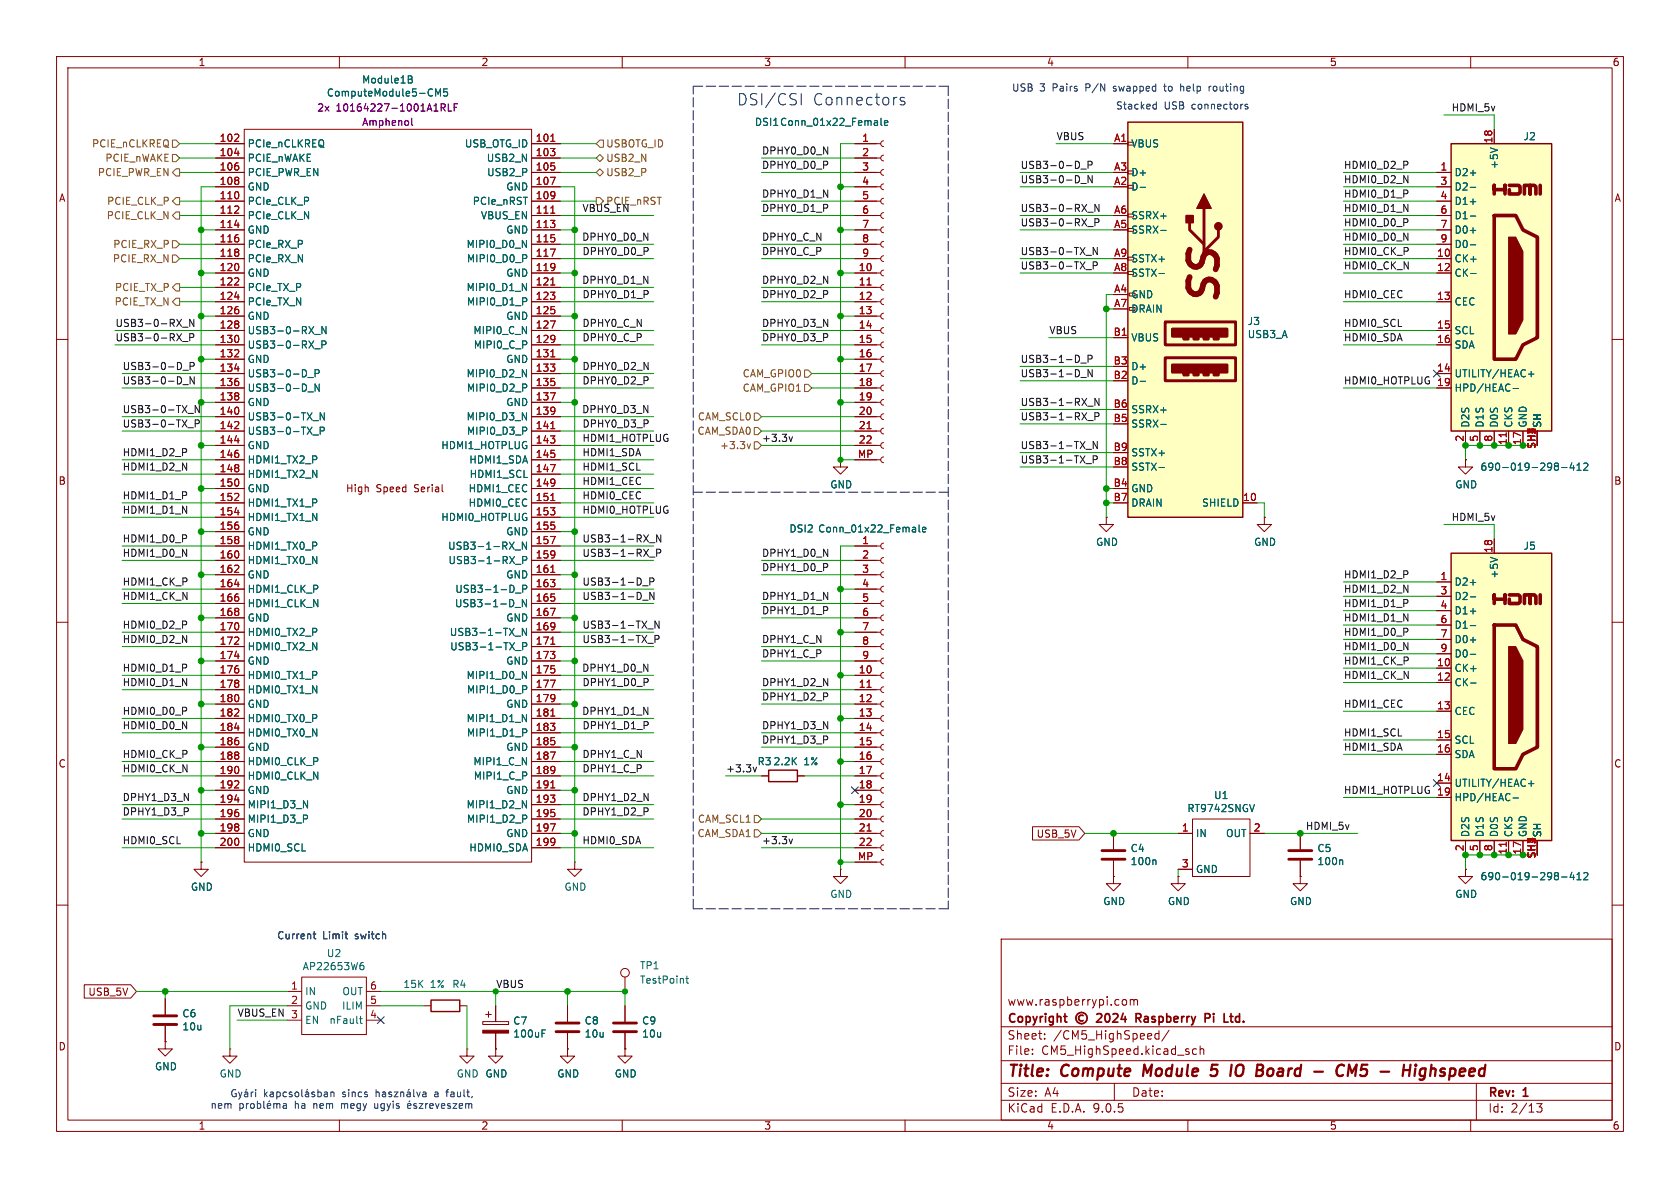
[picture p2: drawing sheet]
<svg xmlns="http://www.w3.org/2000/svg" width="297mm" height="210mm" viewBox="0 0 297 210" stroke-linecap="round" stroke-linejoin="round" font-family="sans-serif">
<defs><g id="words">
<text font-size="7.1" fill="#840000" x="216.9" y="54.4" transform="rotate(-90 216.9 54.4)">SS</text>
<g font-size="2.8" fill="#0000c2">
<text x="130.2" y="18.8">DSI/CSI</text>
<text x="143.6" y="18.8">Connectors</text>
</g>
<g font-size="2.8" fill="#840000">
<text x="178" y="190.9">Title:</text>
<text x="187.7" y="190.9">Compute</text>
<text x="202.9" y="190.9">Module</text>
<text x="215.7" y="190.9">5</text>
<text x="220" y="190.9">IO</text>
<text x="225.3" y="190.9">Board</text>
<text x="236.3" y="190.9">-</text>
<text x="241.1" y="190.9">CM5</text>
<text x="249.6" y="190.9">-</text>
<text x="254.4" y="190.9">Highspeed</text>
</g>
<g font-size="2.1" fill="#840000">
<text x="178" y="178">www.raspberrypi.com</text>
<text x="178" y="184">Sheet:</text>
<text x="178" y="181.2">Copyright</text>
<text x="186.2" y="184">/CM5_HighSpeed/</text>
<text x="202.1" y="181.2">Raspberry</text>
<text x="214.9" y="181.2">Pi</text>
<text x="218.9" y="181.2">Ltd.</text>
<text x="178" y="186.7">File:</text>
<text x="184.1" y="186.7">CM5_HighSpeed.kicad_sch</text>
<text x="178" y="196.9">KiCad</text>
<text x="178" y="194.1">Size:</text>
<text x="184.7" y="194.1">A4</text>
<text x="185.7" y="196.9">E.D.A.</text>
<text x="193.3" y="196.9">9.0.5</text>
<text x="200" y="194.1">Date:</text>
<text x="263" y="194.3">Rev:</text>
<text x="263" y="196.9">Id:</text>
<text x="267.1" y="196.9">2/13</text>
<text x="269.4" y="194.3">1</text>
</g>
<g font-size="1.8" fill="#840000">
<text x="35" y="11.9">1</text>
<text x="85" y="11.9">2</text>
<text x="135" y="11.9">3</text>
<text x="185" y="11.9">4</text>
<text x="235" y="11.9">5</text>
<text x="285" y="11.9">6</text>
<text x="10.3" y="35.9">A</text>
<text x="285.3" y="35.9">A</text>
<text x="10.3" y="85.9">B</text>
<text x="61.1" y="87.2">High</text>
<text x="66.5" y="87.2">Speed</text>
<text x="73.3" y="87.2">Serial</text>
<text x="285.3" y="85.9">B</text>
<text x="10.3" y="135.9">C</text>
<text x="285.3" y="135.9">C</text>
<text x="183.2" y="148.3">USB_5V</text>
<text x="15.5" y="176.2">USB_5V</text>
<text x="10.3" y="185.9">D</text>
<text x="285.3" y="185.9">D</text>
<text x="35" y="199.9">1</text>
<text x="85" y="199.9">2</text>
<text x="135" y="199.9">3</text>
<text x="185" y="199.9">4</text>
<text x="235" y="199.9">5</text>
<text x="285" y="199.9">6</text>
</g>
<g font-size="1.8" fill="#006464">
<text x="57.7" y="17.3">ComputeModule5-CM5</text>
<text x="63.9" y="15">Module1B</text>
<text x="133.4" y="22.5">DSI1 Conn_01x22_Female</text>
<text x="43.7" y="26.3">PCIe_nCLKREQ</text>
<text x="43.7" y="28.8">PCIE_nWAKE</text>
<text x="82.1" y="26.3">USB_OTG_ID</text>
<text x="86" y="28.8">USB2_N</text>
<text x="199.9" y="26.3">VBUS</text>
<text x="265" y="30" transform="rotate(-90 265 30)">+5V</text>
<text x="269.2" y="25">J2</text>
<text x="43.7" y="31.3">PCIE_PWR_EN</text>
<text x="43.7" y="33.9">GND</text>
<text x="86" y="31.3">USB2_P</text>
<text x="89.4" y="33.9">GND</text>
<text x="199.9" y="31.3">D+</text>
<text x="199.9" y="33.9">D-</text>
<text x="257" y="31.3">D2+</text>
<text x="257" y="33.9">D2-</text>
<text x="43.7" y="36.4">PCIe_CLK_P</text>
<text x="43.7" y="39">PCIe_CLK_N</text>
<text x="43.7" y="41.5">GND</text>
<text x="83.5" y="36.4">PCIe_nRST</text>
<text x="84.9" y="39">VBUS_EN</text>
<text x="89.4" y="41.5">GND</text>
<text x="199.9" y="39">SSRX+</text>
<text x="199.9" y="41.5">SSRX-</text>
<text x="257" y="36.4">D1+</text>
<text x="257" y="39">D1-</text>
<text x="257" y="41.5">D0+</text>
<text x="43.7" y="44">PCIe_RX_P</text>
<text x="43.7" y="46.6">PCIe_RX_N</text>
<text x="82.4" y="44">MIPI0_D0_N</text>
<text x="82.4" y="46.6">MIPI0_D0_P</text>
<text x="199.9" y="46.6">SSTX+</text>
<text x="257" y="44">D0-</text>
<text x="257" y="46.6">CK+</text>
<text x="43.7" y="49.1">GND</text>
<text x="43.7" y="51.7">PCIe_TX_P</text>
<text x="82.4" y="51.7">MIPI0_D1_N</text>
<text x="89.4" y="49.1">GND</text>
<text x="199.9" y="49.1">SSTX-</text>
<text x="199.9" y="52.9">GND</text>
<text x="257" y="49.1">CK-</text>
<text x="43.7" y="54.2">PCIe_TX_N</text>
<text x="43.7" y="56.7">GND</text>
<text x="43.7" y="59.3">USB3-0-RX_N</text>
<text x="82.4" y="54.2">MIPI0_D1_P</text>
<text x="83.6" y="59.3">MIPI0_C_N</text>
<text x="89.4" y="56.7">GND</text>
<text x="199.9" y="55.5">DRAIN</text>
<text x="220.5" y="57.7">J3</text>
<text x="220.5" y="60">USB3_A</text>
<text x="257" y="54.2">CEC</text>
<text x="257" y="59.3">SCL</text>
<text x="43.7" y="61.8">USB3-0-RX_P</text>
<text x="43.7" y="64.4">GND</text>
<text x="83.7" y="61.8">MIPI0_C_P</text>
<text x="89.4" y="64.4">GND</text>
<text x="199.9" y="60.6">VBUS</text>
<text x="199.9" y="65.6">D+</text>
<text x="257" y="61.8">SDA</text>
<text x="43.7" y="66.9">USB3-0-D_P</text>
<text x="43.7" y="69.4">USB3-0-D_N</text>
<text x="43.7" y="72">GND</text>
<text x="82.4" y="66.9">MIPI0_D2_N</text>
<text x="82.4" y="69.4">MIPI0_D2_P</text>
<text x="89.4" y="72">GND</text>
<text x="199.9" y="68.2">D-</text>
<text x="257" y="66.9">UTILITY/HEAC+</text>
<text x="257" y="69.4">HPD/HEAC-</text>
<text x="43.7" y="74.5">USB3-0-TX_N</text>
<text x="43.7" y="77.1">USB3-0-TX_P</text>
<text x="82.4" y="74.5">MIPI0_D3_N</text>
<text x="82.4" y="77.1">MIPI0_D3_P</text>
<text x="199.9" y="73.3">SSRX+</text>
<text x="199.9" y="75.8">SSRX-</text>
<text x="259.9" y="75.7" transform="rotate(-90 259.9 75.7)">D2S</text>
<text x="262.5" y="75.7" transform="rotate(-90 262.5 75.7)">D1S</text>
<text x="265" y="75.7" transform="rotate(-90 265 75.7)">D0S</text>
<text x="267.6" y="75.7" transform="rotate(-90 267.6 75.7)">CKS</text>
<text x="270.1" y="75.7" transform="rotate(-90 270.1 75.7)">GND</text>
<text x="272.6" y="75.7" transform="rotate(-90 272.6 75.7)">SH</text>
<text x="43.7" y="79.6">GND</text>
<text x="43.7" y="82.1">HDMI1_TX2_P</text>
<text x="77.9" y="79.6">HDMI1_HOTPLUG</text>
<text x="82.9" y="82.1">HDMI1_SDA</text>
<text x="199.9" y="80.9">SSTX+</text>
<text x="199.9" y="83.4">SSTX-</text>
<text x="261.6" y="83.4">690-019-298-412</text>
<text x="43.7" y="84.7">HDMI1_TX2_N</text>
<text x="43.7" y="87.2">GND</text>
<text x="43.7" y="89.8">HDMI1_TX1_P</text>
<text x="82.7" y="87.2">HDMI1_CEC</text>
<text x="82.7" y="89.8">HDMI0_CEC</text>
<text x="82.9" y="84.7">HDMI1_SCL</text>
<text x="146.7" y="86.5">GND</text>
<text x="199.9" y="87.2">GND</text>
<text x="199.9" y="89.8">DRAIN</text>
<text x="212.4" y="89.8">SHIELD</text>
<text x="257.2" y="86.5">GND</text>
<text x="43.7" y="92.3">HDMI1_TX1_N</text>
<text x="43.7" y="94.8">GND</text>
<text x="77.9" y="92.3">HDMI0_HOTPLUG</text>
<text x="89.4" y="94.8">GND</text>
<text x="139.5" y="94.3">DSI2 Conn_01x22_Female</text>
<text x="43.7" y="97.4">HDMI1_TX0_P</text>
<text x="43.7" y="99.9">HDMI1_TX0_N</text>
<text x="79.1" y="97.4">USB3-1-RX_N</text>
<text x="79.2" y="99.9">USB3-1-RX_P</text>
<text x="193.7" y="96.7">GND</text>
<text x="221.6" y="96.7">GND</text>
<text x="269.2" y="97.4">J5</text>
<text x="43.7" y="102.5">GND</text>
<text x="43.7" y="105">HDMI1_CLK_P</text>
<text x="43.7" y="107.5">HDMI1_CLK_N</text>
<text x="80.3" y="107.5">USB3-1-D_N</text>
<text x="80.4" y="105">USB3-1-D_P</text>
<text x="89.4" y="102.5">GND</text>
<text x="257" y="103.7">D2+</text>
<text x="257" y="106.3">D2-</text>
<text x="265" y="102.4" transform="rotate(-90 265 102.4)">+5V</text>
<text x="43.7" y="110.1">GND</text>
<text x="43.7" y="112.6">HDMI0_TX2_P</text>
<text x="79.4" y="112.6">USB3-1-TX_N</text>
<text x="89.4" y="110.1">GND</text>
<text x="257" y="108.8">D1+</text>
<text x="257" y="111.4">D1-</text>
<text x="257" y="113.9">D0+</text>
<text x="43.7" y="115.2">HDMI0_TX2_N</text>
<text x="43.7" y="117.7">GND</text>
<text x="79.5" y="115.2">USB3-1-TX_P</text>
<text x="89.4" y="117.7">GND</text>
<text x="257" y="116.4">D0-</text>
<text x="257" y="119">CK+</text>
<text x="43.7" y="120.2">HDMI0_TX1_P</text>
<text x="43.7" y="122.8">HDMI0_TX1_N</text>
<text x="43.7" y="125.3">GND</text>
<text x="82.4" y="120.2">MIPI1_D0_N</text>
<text x="82.4" y="122.8">MIPI1_D0_P</text>
<text x="89.4" y="125.3">GND</text>
<text x="257" y="121.5">CK-</text>
<text x="43.7" y="127.9">HDMI0_TX0_P</text>
<text x="43.7" y="130.4">HDMI0_TX0_N</text>
<text x="82.4" y="127.9">MIPI1_D1_N</text>
<text x="82.4" y="130.4">MIPI1_D1_P</text>
<text x="257" y="126.6">CEC</text>
<text x="257" y="131.7">SCL</text>
<text x="43.7" y="132.9">GND</text>
<text x="43.7" y="135.5">HDMI0_CLK_P</text>
<text x="83.6" y="135.5">MIPI1_C_N</text>
<text x="89.4" y="132.9">GND</text>
<text x="133.8" y="135.5">R3</text>
<text x="136.6" y="135.5">2.2K</text>
<text x="142.1" y="135.5">1%</text>
<text x="257" y="134.2">SDA</text>
<text x="43.7" y="138">HDMI0_CLK_N</text>
<text x="43.7" y="140.6">GND</text>
<text x="43.7" y="143.1">MIPI1_D3_N</text>
<text x="82.4" y="143.1">MIPI1_D2_N</text>
<text x="83.7" y="138">MIPI1_C_P</text>
<text x="89.4" y="140.6">GND</text>
<text x="209.8" y="143.8">RT9742SNGV</text>
<text x="214.5" y="141.5">U1</text>
<text x="257" y="139.3">UTILITY/HEAC+</text>
<text x="257" y="141.8">HPD/HEAC-</text>
<text x="43.7" y="145.6">MIPI1_D3_P</text>
<text x="43.7" y="148.2">GND</text>
<text x="82.4" y="145.6">MIPI1_D2_P</text>
<text x="89.4" y="148.2">GND</text>
<text x="211.3" y="148.2">IN</text>
<text x="216.6" y="148.2">OUT</text>
<text x="259.9" y="148.1" transform="rotate(-90 259.9 148.1)">D2S</text>
<text x="262.5" y="148.1" transform="rotate(-90 262.5 148.1)">D1S</text>
<text x="265" y="148.1" transform="rotate(-90 265 148.1)">D0S</text>
<text x="267.6" y="148.1" transform="rotate(-90 267.6 148.1)">CKS</text>
<text x="270.1" y="148.1" transform="rotate(-90 270.1 148.1)">GND</text>
<text x="272.6" y="148.1" transform="rotate(-90 272.6 148.1)">SH</text>
<text x="43.7" y="150.7">HDMI0_SCL</text>
<text x="82.9" y="150.7">HDMI0_SDA</text>
<text x="199.8" y="150.8">C4</text>
<text x="199.8" y="153.1">100n</text>
<text x="211.3" y="154.5">GND</text>
<text x="232.8" y="150.8">C5</text>
<text x="232.8" y="153.1">100n</text>
<text x="261.6" y="155.8">690-019-298-412</text>
<text x="33.7" y="157.7">GND</text>
<text x="99.7" y="157.7">GND</text>
<text x="146.7" y="158.9">GND</text>
<text x="194.9" y="160.2">GND</text>
<text x="206.4" y="160.2">GND</text>
<text x="228" y="160.2">GND</text>
<text x="257.2" y="158.9">GND</text>
<text x="53.4" y="171.7">AP22653W6</text>
<text x="57.7" y="169.4">U2</text>
<text x="113" y="171.6">TP1</text>
<text x="53.8" y="176.1">IN</text>
<text x="53.8" y="178.7">GND</text>
<text x="60.4" y="178.7">ILIM</text>
<text x="60.4" y="176.1">OUT</text>
<text x="71.2" y="174.9">15K</text>
<text x="76.1" y="174.9">1% R4</text>
<text x="113" y="174.1">TestPoint</text>
<text x="32.1" y="180">C6</text>
<text x="32.1" y="182.3">10u</text>
<text x="53.8" y="181.2">EN</text>
<text x="58.1" y="181.2">nFault</text>
<text x="90.6" y="181.3">C7</text>
<text x="90.6" y="183.6">100uF</text>
<text x="103.3" y="181.3">C8</text>
<text x="103.3" y="183.6">10u</text>
<text x="113.4" y="181.3">C9</text>
<text x="113.4" y="183.6">10u</text>
<text x="27.3" y="189.4">GND</text>
<text x="38.7" y="190.7">GND</text>
<text x="80.6" y="190.7">GND GND</text>
<text x="85.7" y="190.7">GND</text>
<text x="98.4" y="190.7">GND</text>
<text x="108.6" y="190.7">GND</text>
</g>
<g font-size="1.8" fill="#0000c2">
<text x="178.8" y="16.3">USB</text>
<text x="183.8" y="16.3">3</text>
<text x="186.2" y="16.3">Pairs</text>
<text x="192.2" y="16.3">P/N</text>
<text x="197.3" y="16.3">swapped</text>
<text x="206.5" y="16.3">to</text>
<text x="209.5" y="16.3">help</text>
<text x="214.8" y="16.3">routing</text>
<text x="197.2" y="19.4">Stacked</text>
<text x="205.8" y="19.4">USB</text>
<text x="210.8" y="19.4">connectors</text>
<text x="48.9" y="166.1">Current</text>
<text x="57" y="166.1">Limit</text>
<text x="62.9" y="166.1">switch</text>
<text x="37.1" y="196.1">nem</text>
<text x="52.2" y="196.1">ha</text>
<text x="60.6" y="194">sincs</text>
<text x="60.8" y="196.1">megy</text>
<text x="66.9" y="196.1">ugyis</text>
<text x="77.3" y="194">a</text>
<text x="79.6" y="194">fault,</text>
</g>
<g font-size="1.8" fill="#840084">
<text x="56" y="19.9">2x</text>
<text x="59.4" y="19.9">10164227-1001A1RLF</text>
<text x="63.9" y="22.5">Amphenol</text>
</g>
<g font-size="1.8" fill="#0f0f0f">
<text x="256.5" y="19.8">HDMI_5v</text>
<text x="134.6" y="27.4">DPHY0_D0_N</text>
<text x="134.6" y="29.9">DPHY0_D0_P</text>
<text x="180.3" y="29.9">USB3-0-D_P</text>
<text x="186.7" y="24.9">VBUS</text>
<text x="237.5" y="29.9">HDMI0_D2_P</text>
<text x="134.6" y="35">DPHY0_D1_N</text>
<text x="180.3" y="32.5">USB3-0-D_N</text>
<text x="237.5" y="35">HDMI0_D1_P</text>
<text x="237.5" y="32.5">HDMI0_D2_N</text>
<text x="102.9" y="37.6">VBUS_EN</text>
<text x="134.6" y="37.6">DPHY0_D1_P</text>
<text x="180.3" y="40.1">USB3-0-RX_P</text>
<text x="180.3" y="37.6">USB3-0-RX_N</text>
<text x="237.5" y="37.6">HDMI0_D1_N</text>
<text x="237.5" y="40.1">HDMI0_D0_P</text>
<text x="102.8" y="42.6">DPHY0_D0_N</text>
<text x="102.9" y="45.2">DPHY0_D0_P</text>
<text x="134.6" y="42.6">DPHY0_C_N</text>
<text x="134.6" y="45.2">DPHY0_C_P</text>
<text x="180.3" y="45.2">USB3-0-TX_N</text>
<text x="180.3" y="47.7">USB3-0-TX_P</text>
<text x="237.5" y="42.6">HDMI0_D0_N</text>
<text x="237.5" y="47.7">HDMI0_CK_N</text>
<text x="237.5" y="45.2">HDMI0_CK_P</text>
<text x="102.8" y="50.3">DPHY0_D1_N</text>
<text x="102.9" y="52.8">DPHY0_D1_P</text>
<text x="134.6" y="50.3">DPHY0_D2_N</text>
<text x="134.6" y="52.8">DPHY0_D2_P</text>
<text x="237.5" y="52.8">HDMI0_CEC</text>
<text x="20.3" y="57.9">USB3-0-RX_N</text>
<text x="102.9" y="57.9">DPHY0_C_N</text>
<text x="134.6" y="57.9">DPHY0_D3_N</text>
<text x="185.4" y="59.2">VBUS</text>
<text x="237.5" y="57.9">HDMI0_SCL</text>
<text x="20.3" y="60.4">USB3-0-RX_P</text>
<text x="21.6" y="65.5">USB3-0-D_P</text>
<text x="102.9" y="65.5">DPHY0_D2_N</text>
<text x="102.9" y="60.4">DPHY0_C_P</text>
<text x="134.6" y="60.4">DPHY0_D3_P</text>
<text x="180.3" y="64.2">USB3-1-D_P</text>
<text x="237.5" y="60.4">HDMI0_SDA</text>
<text x="21.6" y="68">USB3-0-D_N</text>
<text x="102.9" y="68">DPHY0_D2_P</text>
<text x="180.3" y="66.8">USB3-1-D_N</text>
<text x="180.3" y="71.9">USB3-1-RX_N</text>
<text x="237.5" y="68">HDMI0_HOTPLUG</text>
<text x="21.6" y="73.1">USB3-0-TX_N</text>
<text x="21.6" y="75.7">USB3-0-TX_P</text>
<text x="102.8" y="73.1">DPHY0_D3_N</text>
<text x="102.9" y="75.7">DPHY0_D3_P</text>
<text x="180.3" y="74.4">USB3-1-RX_P</text>
<text x="21.6" y="80.7">HDMI1_D2_P</text>
<text x="21.6" y="83.3">HDMI1_D2_N</text>
<text x="102.9" y="78.2">HDMI1_HOTPLUG</text>
<text x="102.9" y="83.3">HDMI1_SCL</text>
<text x="102.9" y="80.7">HDMI1_SDA</text>
<text x="134.6" y="78.2">+3.3v</text>
<text x="180.3" y="79.5">USB3-1-TX_N</text>
<text x="180.3" y="82">USB3-1-TX_P</text>
<text x="21.6" y="88.4">HDMI1_D1_P</text>
<text x="102.9" y="85.8">HDMI1_CEC</text>
<text x="102.9" y="88.4">HDMI0_CEC</text>
<text x="21.6" y="90.9">HDMI1_D1_N</text>
<text x="21.6" y="96">HDMI1_D0_P</text>
<text x="102.9" y="96">USB3-1-RX_N</text>
<text x="102.9" y="90.9">HDMI0_HOTPLUG</text>
<text x="256.5" y="92.2">HDMI_5v</text>
<text x="21.6" y="98.5">HDMI1_D0_N</text>
<text x="102.9" y="98.5">USB3-1-RX_P</text>
<text x="134.6" y="101.1">DPHY1_D0_P</text>
<text x="134.6" y="98.5">DPHY1_D0_N</text>
<text x="21.6" y="103.6">HDMI1_CK_P</text>
<text x="21.6" y="106.1">HDMI1_CK_N</text>
<text x="102.9" y="103.6">USB3-1-D_P</text>
<text x="102.9" y="106.1">USB3-1-D_N</text>
<text x="134.6" y="106.1">DPHY1_D1_N</text>
<text x="237.5" y="107.4">HDMI1_D1_P</text>
<text x="237.5" y="104.9">HDMI1_D2_N</text>
<text x="237.5" y="102.3">HDMI1_D2_P</text>
<text x="21.6" y="111.2">HDMI0_D2_P</text>
<text x="21.6" y="113.8">HDMI0_D2_N</text>
<text x="102.9" y="113.8">USB3-1-TX_P</text>
<text x="102.9" y="111.2">USB3-1-TX_N</text>
<text x="134.6" y="108.7">DPHY1_D1_P</text>
<text x="134.6" y="113.8">DPHY1_C_N</text>
<text x="237.5" y="110">HDMI1_D1_N</text>
<text x="237.5" y="112.5">HDMI1_D0_P</text>
<text x="21.6" y="118.8">HDMI0_D1_P</text>
<text x="102.8" y="118.8">DPHY1_D0_N</text>
<text x="134.6" y="116.3">DPHY1_C_P</text>
<text x="237.5" y="117.6">HDMI1_CK_P</text>
<text x="237.5" y="115">HDMI1_D0_N</text>
<text x="21.6" y="121.4">HDMI0_D1_N</text>
<text x="102.9" y="121.4">DPHY1_D0_P</text>
<text x="134.6" y="123.9">DPHY1_D2_P</text>
<text x="134.6" y="121.4">DPHY1_D2_N</text>
<text x="237.5" y="125.2">HDMI1_CEC</text>
<text x="237.5" y="120.1">HDMI1_CK_N</text>
<text x="21.6" y="129">HDMI0_D0_N</text>
<text x="21.6" y="126.5">HDMI0_D0_P</text>
<text x="102.8" y="126.5">DPHY1_D1_N</text>
<text x="102.9" y="129">DPHY1_D1_P</text>
<text x="134.6" y="129">DPHY1_D3_N</text>
<text x="134.6" y="131.5">DPHY1_D3_P</text>
<text x="237.5" y="130.3">HDMI1_SCL</text>
<text x="21.6" y="136.6">HDMI0_CK_N</text>
<text x="21.6" y="134.1">HDMI0_CK_P</text>
<text x="102.9" y="134.1">DPHY1_C_N</text>
<text x="102.9" y="136.6">DPHY1_C_P</text>
<text x="128.3" y="136.6">+3.3v</text>
<text x="237.5" y="132.8">HDMI1_SDA</text>
<text x="21.6" y="141.7">DPHY1_D3_N</text>
<text x="102.9" y="141.7">DPHY1_D2_N</text>
<text x="237.5" y="140.4">HDMI1_HOTPLUG</text>
<text x="21.6" y="149.3">HDMI0_SCL</text>
<text x="21.6" y="144.2">DPHY1_D3_P</text>
<text x="102.9" y="144.2">DPHY1_D2_P</text>
<text x="102.9" y="149.3">HDMI0_SDA</text>
<text x="134.6" y="149.3">+3.3v</text>
<text x="230.8" y="146.8">HDMI_5v</text>
<text x="41.9" y="179.8">VBUS_EN 3</text>
<text x="87.6" y="174.7">VBUS</text>
</g>
<g font-size="1.8" fill="#725600">
<text x="16.2" y="26.3">PCIE_nCLKREQ</text>
<text x="18.5" y="28.8">PCIE_nWAKE</text>
<text x="107.1" y="26.3">USBOTG_ID</text>
<text x="107.1" y="28.8">USB2_N</text>
<text x="17.2" y="31.3">PCIE_PWR_EN</text>
<text x="107.1" y="31.3">USB2_P</text>
<text x="18.8" y="39">PCIE_CLK_N</text>
<text x="18.8" y="36.4">PCIE_CLK_P</text>
<text x="107.1" y="36.4">PCIE_nRST</text>
<text x="19.9" y="46.6">PCIE_RX_N</text>
<text x="19.9" y="44">PCIE_RX_P</text>
<text x="20.2" y="51.7">PCIE_TX_P</text>
<text x="20.2" y="54.2">PCIE_TX_N</text>
<text x="131.2" y="66.9">CAM_GPIO0</text>
<text x="131.2" y="69.4">CAM_GPIO1</text>
<text x="123.2" y="77.1">CAM_SDA0</text>
<text x="123.3" y="74.5">CAM_SCL0</text>
<text x="127.2" y="79.6">+3.3v</text>
<text x="123.2" y="148.2">CAM_SDA1</text>
<text x="123.3" y="145.6">CAM_SCL1</text>
</g>
<g font-size="1.8" fill="#a90000">
<text x="38.7" y="25.1">102</text>
<text x="38.7" y="27.7">104</text>
<text x="94.6" y="25.1">101</text>
<text x="94.6" y="27.7">103</text>
<text x="152.3" y="25.1">1</text>
<text x="152.3" y="27.7">2</text>
<text x="196.9" y="25.1">A1</text>
<text x="263.9" y="25.4" transform="rotate(-90 263.9 25.4)">18</text>
<text x="38.7" y="30.2">106</text>
<text x="38.7" y="32.8">108</text>
<text x="38.7" y="35.3">110</text>
<text x="94.6" y="30.2">105</text>
<text x="94.6" y="32.8">107</text>
<text x="94.6" y="35.3">109</text>
<text x="152.3" y="30.2">3</text>
<text x="152.3" y="32.8">4</text>
<text x="152.3" y="35.3">5</text>
<text x="196.9" y="30.2">A3</text>
<text x="196.9" y="32.8">A2</text>
<text x="254.6" y="30.2">1</text>
<text x="254.6" y="32.8">3</text>
<text x="254.6" y="35.3">4</text>
<text x="38.7" y="37.8">112</text>
<text x="38.7" y="40.4">114</text>
<text x="94.6" y="37.8">111</text>
<text x="94.6" y="40.4">113</text>
<text x="152.3" y="37.8">6</text>
<text x="152.3" y="40.4">7</text>
<text x="196.9" y="37.8">A6</text>
<text x="196.9" y="40.4">A5</text>
<text x="254.6" y="37.8">6</text>
<text x="254.6" y="40.4">7</text>
<text x="38.7" y="42.9">116</text>
<text x="38.7" y="45.5">118</text>
<text x="94.6" y="42.9">115</text>
<text x="94.6" y="45.5">117</text>
<text x="152.3" y="42.9">8</text>
<text x="152.3" y="45.5">9</text>
<text x="196.9" y="45.5">A9</text>
<text x="254" y="45.5">10</text>
<text x="254.6" y="42.9">9</text>
<text x="38.7" y="48">120</text>
<text x="38.7" y="50.5">122</text>
<text x="38.7" y="53.1">124</text>
<text x="94.6" y="48">119</text>
<text x="94.6" y="50.5">121</text>
<text x="94.6" y="53.1">123</text>
<text x="151.7" y="48">10</text>
<text x="151.7" y="50.5">11</text>
<text x="151.7" y="53.1">12</text>
<text x="196.9" y="48">A8</text>
<text x="196.9" y="51.8">A4</text>
<text x="254" y="48">12</text>
<text x="254" y="53.1">13</text>
<text x="38.7" y="55.6">126</text>
<text x="38.7" y="58.2">128</text>
<text x="94.6" y="55.6">125</text>
<text x="94.6" y="58.2">127</text>
<text x="151.7" y="55.6">13</text>
<text x="151.7" y="58.2">14</text>
<text x="196.8" y="59.4">B1</text>
<text x="196.9" y="54.4">A7</text>
<text x="254" y="58.2">15</text>
<text x="38.7" y="60.7">130</text>
<text x="38.7" y="63.2">132</text>
<text x="38.7" y="65.8">134</text>
<text x="94.6" y="60.7">129</text>
<text x="94.6" y="63.2">131</text>
<text x="94.6" y="65.8">133</text>
<text x="151.7" y="60.7">15</text>
<text x="151.7" y="63.2">16</text>
<text x="151.7" y="65.8">17</text>
<text x="196.8" y="64.5">B3</text>
<text x="254" y="60.7">16</text>
<text x="254" y="65.8">14</text>
<text x="38.7" y="68.3">136</text>
<text x="38.7" y="70.9">138</text>
<text x="94.6" y="68.3">135</text>
<text x="94.6" y="70.9">137</text>
<text x="151.7" y="68.3">18</text>
<text x="151.7" y="70.9">19</text>
<text x="196.8" y="67.1">B2</text>
<text x="254" y="68.3">19</text>
<text x="38.7" y="73.4">140</text>
<text x="38.7" y="75.9">142</text>
<text x="94.6" y="73.4">139</text>
<text x="94.6" y="75.9">141</text>
<text x="151.7" y="73.4">20</text>
<text x="151.7" y="75.9">21</text>
<text x="196.8" y="72.1">B6</text>
<text x="196.8" y="74.7">B5</text>
<text x="271.5" y="77" transform="rotate(-90 271.5 77)">4</text>
<text x="38.7" y="78.5">144</text>
<text x="38.7" y="81">146</text>
<text x="38.7" y="83.6">148</text>
<text x="94.6" y="78.5">143</text>
<text x="94.6" y="81">145</text>
<text x="94.6" y="83.6">147</text>
<text x="151.6" y="81">MP</text>
<text x="151.7" y="78.5">22</text>
<text x="196.8" y="79.8">B9</text>
<text x="196.8" y="82.3">B8</text>
<text x="258.8" y="78.2" transform="rotate(-90 258.8 78.2)">2</text>
<text x="261.4" y="78.2" transform="rotate(-90 261.4 78.2)">5</text>
<text x="263.9" y="78.2" transform="rotate(-90 263.9 78.2)">8</text>
<text x="266.4" y="78.8" transform="rotate(-90 266.4 78.8)">11</text>
<text x="269" y="78.8" transform="rotate(-90 269 78.8)">17</text>
<text x="271.5" y="79.4" transform="rotate(-90 271.5 79.4)">SH1</text>
<text x="38.7" y="86.1">150</text>
<text x="38.7" y="88.6">152</text>
<text x="94.6" y="86.1">149</text>
<text x="94.6" y="88.6">151</text>
<text x="196.8" y="86.1">B4</text>
<text x="196.8" y="88.6">B7</text>
<text x="219.7" y="88.6">10</text>
<text x="38.7" y="91.2">154</text>
<text x="38.7" y="93.7">156</text>
<text x="94.6" y="91.2">153</text>
<text x="94.6" y="93.7">155</text>
<text x="38.7" y="96.3">158</text>
<text x="38.7" y="98.8">160</text>
<text x="38.7" y="101.3">162</text>
<text x="94.6" y="96.3">157</text>
<text x="94.6" y="98.8">159</text>
<text x="94.6" y="101.3">161</text>
<text x="152.3" y="96.3">1</text>
<text x="152.3" y="98.8">2</text>
<text x="152.3" y="101.3">3</text>
<text x="263.9" y="97.8" transform="rotate(-90 263.9 97.8)">18</text>
<text x="38.7" y="103.9">164</text>
<text x="38.7" y="106.4">166</text>
<text x="94.6" y="103.9">163</text>
<text x="94.6" y="106.4">165</text>
<text x="152.3" y="103.9">4</text>
<text x="152.3" y="106.4">5</text>
<text x="254.6" y="102.6">1</text>
<text x="254.6" y="105.2">3</text>
<text x="254.6" y="107.7">4</text>
<text x="38.7" y="109">168</text>
<text x="38.7" y="111.5">170</text>
<text x="94.6" y="109">167</text>
<text x="94.6" y="111.5">169</text>
<text x="152.3" y="109">6</text>
<text x="152.3" y="111.5">7</text>
<text x="254.6" y="110.2">6</text>
<text x="254.6" y="112.8">7</text>
<text x="38.7" y="114">172</text>
<text x="38.7" y="116.6">174</text>
<text x="38.7" y="119.1">176</text>
<text x="94.6" y="114">171</text>
<text x="94.6" y="116.6">173</text>
<text x="94.6" y="119.1">175</text>
<text x="151.7" y="119.1">10</text>
<text x="152.3" y="114">8</text>
<text x="152.3" y="116.6">9</text>
<text x="254" y="117.9">10</text>
<text x="254.6" y="115.3">9</text>
<text x="38.7" y="121.7">178</text>
<text x="38.7" y="124.2">180</text>
<text x="94.6" y="121.7">177</text>
<text x="94.6" y="124.2">179</text>
<text x="151.7" y="121.7">11</text>
<text x="151.7" y="124.2">12</text>
<text x="254" y="120.4">12</text>
<text x="254" y="125.5">13</text>
<text x="38.7" y="126.7">182</text>
<text x="38.7" y="129.3">184</text>
<text x="38.7" y="131.8">186</text>
<text x="94.6" y="126.7">181</text>
<text x="94.6" y="129.3">183</text>
<text x="94.6" y="131.8">185</text>
<text x="151.7" y="126.7">13</text>
<text x="151.7" y="129.3">14</text>
<text x="151.7" y="131.8">15</text>
<text x="254" y="130.6">15</text>
<text x="38.7" y="134.4">188</text>
<text x="38.7" y="136.9">190</text>
<text x="94.6" y="134.4">187</text>
<text x="94.6" y="136.9">189</text>
<text x="151.7" y="134.4">16</text>
<text x="151.7" y="136.9">17</text>
<text x="254" y="133.1">16</text>
<text x="38.7" y="139.4">192</text>
<text x="38.7" y="142">194</text>
<text x="94.6" y="139.4">191</text>
<text x="94.6" y="142">193</text>
<text x="151.7" y="139.4">18</text>
<text x="151.7" y="142">19</text>
<text x="254" y="138.2">14</text>
<text x="254" y="140.7">19</text>
<text x="38.7" y="144.5">196</text>
<text x="38.7" y="147.1">198</text>
<text x="38.7" y="149.6">200</text>
<text x="94.6" y="144.5">195</text>
<text x="94.6" y="147.1">197</text>
<text x="94.6" y="149.6">199</text>
<text x="151.7" y="144.5">20</text>
<text x="151.7" y="147.1">21</text>
<text x="151.7" y="149.6">22</text>
<text x="208.8" y="147.1">1</text>
<text x="221.5" y="147.1">2</text>
<text x="271.5" y="149.4" transform="rotate(-90 271.5 149.4)">4</text>
<text x="151.6" y="152.1">MP</text>
<text x="208.8" y="153.4">3</text>
<text x="258.8" y="150.6" transform="rotate(-90 258.8 150.6)">2</text>
<text x="261.4" y="150.6" transform="rotate(-90 261.4 150.6)">5</text>
<text x="263.9" y="150.6" transform="rotate(-90 263.9 150.6)">8</text>
<text x="266.4" y="151.2" transform="rotate(-90 266.4 151.2)">11</text>
<text x="269" y="151.2" transform="rotate(-90 269 151.2)">17</text>
<text x="271.5" y="151.8" transform="rotate(-90 271.5 151.8)">SH1</text>
<text x="51.4" y="175">1</text>
<text x="51.4" y="177.5">2</text>
<text x="65.3" y="175">6</text>
<text x="65.3" y="177.5">5</text>
<text x="65.3" y="180.1">4</text>
</g>
</g></defs>
<g fill="none" stroke="#840000" stroke-width=".18">
<path d="M10 10h277v190h-277zM12 12h273v186h-273zM60 10v2M110 10v2M160 10v2M210 10v2M260 10v2M38.1 25.4h5.1M38.1 27.9h5.1M38.1 30.5h5.1M38.1 33h5.1M38.1 35.6h5.1"/>
<path d="M38.1 38.1h5.1M43.2 22.9h50.8v129.5h-50.8zM94 25.4h5.1M94 27.9h5.1M94 30.5h5.1M94 33h5.1M94 35.6h5.1M94 38.1h5.1M38.1 40.6h5.1M38.1 43.2h5.1M38.1 45.7h5.1M38.1 48.3h5.1"/>
<path d="M38.1 50.8h5.1M38.1 53.3h5.1M38.1 55.9h5.1M38.1 58.4h5.1M94 40.6h5.1M94 43.2h5.1M94 45.7h5.1M94 48.3h5.1M94 50.8h5.1M94 53.3h5.1M94 55.9h5.1M94 58.4h5.1"/>
<path d="M10 60h2M38.1 61h5.1M38.1 63.5h5.1M38.1 66h5.1M38.1 68.6h5.1M38.1 71.1h5.1M38.1 73.7h5.1M38.1 76.2h5.1M38.1 78.7h5.1M94 61h5.1M94 63.5h5.1M94 66h5.1"/>
<path d="M94 68.6h5.1M94 71.1h5.1M94 73.7h5.1M94 76.2h5.1M94 78.7h5.1M285 60h2M38.1 81.3h5.1M38.1 83.8h5.1M38.1 86.4h5.1M38.1 88.9h5.1M38.1 91.4h5.1M38.1 94h5.1"/>
<path d="M38.1 96.5h5.1M38.1 99.1h5.1M94 81.3h5.1M94 83.8h5.1M94 86.4h5.1M94 88.9h5.1M94 91.4h5.1M94 94h5.1M94 96.5h5.1M94 99.1h5.1M223.5 91.4v1.3h1.3l-1.3 1.3-1.3-1.3h1.3M223.5 91.4h.1"/>
<path d="M10 110h2M38.1 101.6h5.1M38.1 104.1h5.1M38.1 106.7h5.1M38.1 109.2h5.1M38.1 111.8h5.1M38.1 114.3h5.1M38.1 116.8h5.1M38.1 119.4h5.1M94 101.6h5.1M94 104.1h5.1M94 106.7h5.1"/>
<path d="M94 109.2h5.1M94 111.8h5.1M94 114.3h5.1M94 116.8h5.1M94 119.4h5.1M285 110h2M38.1 121.9h5.1M38.1 124.5h5.1M38.1 127h5.1M38.1 129.5h5.1M38.1 132.1h5.1M38.1 134.6h5.1"/>
<path d="M38.1 137.2h5.1M38.1 139.7h5.1M94 121.9h5.1M94 124.5h5.1M94 127h5.1M94 129.5h5.1M94 132.1h5.1M94 134.6h5.1M94 137.2h5.1M94 139.7h5.1M134.6 137.2h1.3M141 137.2h1.2"/>
<path d="M35.6 152.4v1.3h1.2l-1.2 1.2-1.3-1.2h1.3M35.6 152.4h.1M38.1 142.2h5.1M38.1 144.8h5.1M38.1 147.3h5.1M38.1 149.9h5.1M94 142.2h5.1M94 144.8h5.1M94 147.3h5.1M94 149.9h5.1M101.6 152.4v1.3h1.3l-1.3 1.2-1.3-1.2h1.3M101.6 152.4h.1"/>
<path d="M196.8 154.9v1.3h1.3l-1.3 1.3-1.2-1.3h1.2M196.8 154.9h.1M196.8 147.3v2.8M196.8 152.1v2.8M208.3 154.9v1.3h1.2l-1.2 1.3-1.3-1.3h1.3M208.3 154.9h.1M208.3 147.3h2.5M208.3 153.7h2.5M210.8 144.8h10.2v10.1h-10.2zM221 147.3h2.5M229.9 154.9v1.3h1.2l-1.2 1.3-1.3-1.3h1.3M229.9 154.9h.1"/>
<path d="M229.9 147.3v2.8M229.9 152.1v2.8M259.1 153.7v1.2h1.2l-1.2 1.3-1.3-1.3h1.3M259.1 153.7h.1M10 160h2M29.2 176.5v2.8M50.8 175.3h2.5M50.8 177.8h2.5M53.3 172.7h11.5v10.2h-11.5zM64.8 175.3h2.5M64.8 177.8h2.5M74.9 177.8h1.3"/>
<path d="M81.3 177.8h1.2M85.9 179.3h1M86.4 178.8v1M87.6 177.8v2.8M100.3 177.8v2.8M110.5 172.7v2.6M110.5 177.8v2.8M177 166h108v32h-108zM198.7 176.7l.3 .1 .2 .2-.1 .6-.4 .1M199.8 176.8l.4-.1 .3 .2M199.8 176.7v1M200.5 176.9l.2-.2 .3 .1 .1 .9"/>
<path d="M200.5 176.9v.8M285 160h2M29.2 184.2v1.2h1.3l-1.3 1.3-1.3-1.3h1.3M29.2 184.2h.1M29.2 181.4v2.8M40.6 185.4v1.3h1.3l-1.3 1.3-1.2-1.3h1.2M40.6 185.4h.1M50.8 180.3h2.5M60 198v2M64.8 180.3h2.5M82.5 185.4v1.3h1.3l-1.3 1.3-1.2-1.3h1.2M82.5 185.4h.1"/>
<path d="M85.3 180.6h4.6v.5h-4.6zM87.6 185.4v1.3h1.3l-1.3 1.3-1.2-1.3h1.2M87.6 185.4h.1M87.6 182.6v2.8M100.3 185.4v1.3h1.3l-1.3 1.3-1.2-1.3h1.2M100.3 185.4h.1M100.3 182.6v2.8M110 198v2M110.5 185.4v1.3h1.3l-1.3 1.3-1.3-1.3h1.3M110.5 185.4h.1M110.5 182.6v2.8M160 198v2"/>
<path d="M177 194.5h108M177 191.5h108M177 187.5h108M177 181.5h108M182.5 186.3v.1M182.5 185.5v.1M184.7 183.6v.1M184.7 182.8v.1M197 191.5v3M204.9 182.2v1.5M204.9 182.8l-.4-.1-.3 .3v.4l.1 .2h.6M206.7 182.1l-1.3 2"/>
<path d="M210 198v2M211.5 185.5l-.4-.1-.3 .3v.4l.2 .2h.5M212.2 185.5l.2-.1 .3 .1 .1 .9M212.2 184.9v1.5M260 198v2M261 191.5v6.5M271.7 195.1h.9l-.5 .6 .4 .1v.7l-.2 .1-.6-.1"/>
<circle cx="110.5" cy="172" r=".76"/>
</g>
<g fill="none" stroke="#840000" stroke-width=".4">
<path d="M202.3 188.2l-.2 2M214 190l.3 .2 .6-.1M215.3 188.2h-1l-.2 1 .3-.2 .7 .1M219.5 188.2a.77 .77 0 0 0-1 .7v1l.3 .3h.4M224.8 188.9a.62 .62 0 0 0-.7 .4v.7l.2 .2h.3M237.6 188.4a.8 .8 0 0 0-.9-.1 .8 .8 0 0 0-.4 .8M238.3 190.2l.2-2 .5 1.4 .8-1.4-.2 2M248.1 189.2h1.1M248.2 188.2l-.2 2M249.4 188.2l-.3 2M250.2 188.9l-.1 1.3M250.3 188.2v.2"/>
<path d="M250.3 188.2l-.1 .1 .1 .1M250.3 188.2l.1 .1-.1 .1M251.3 189l.2-.1 .5 .1M251.9 190.1l-.6 .1M252 188.9l-.2 1.6-.2 .3M253.1 188.2l-.3 2M253.7 189a.57 .57 0 0 0-.7 .1"/>
</g>
<g fill="none" stroke="#840000" stroke-width=".3">
<path d="M188.1 179.7h.5M190.8 179a1 1 0 0 0-.4 1.6 1 1 0 0 0 1.6 0 1 1 0 0 0-.4-1.6M191.5 179.5a.52 .52 0 0 0-.8 .5 .52 .52 0 0 0 .8 .4M193.9 179.3l.6-.1 .2 .1 .1 .3-1 1.1h1M195.5 179.3l.2-.1a.81 .81 0 0 1 .6 .6 .81 .81 0 0 1-.3 .8l-.2 .1a.81 .81 0 0 1-.3-1.4zM196.8 179.3l.5-.1 .3 .1v.3l-.9 1.1h.9M198.6 179.1l-.4 1.1h.9M198.9 179.7v1M201.2 180l.5 .7M201.6 179.3l-.8-.1v1.5M201.6 179.9l-.8 .1M213.1 179.2h.5l.3 .3-.1 .4-.7 .1"/>
<path d="M217.4 179.7h.6M217.6 179.2v1.3l.4 .2M188.5 180.7h.1"/>
</g>
<path d="M194.8 150.4h4.1M194.8 151.9h4.1M227.8 150.4h4.1M227.8 151.9h4.1M27.2 179.6h4M27.2 181.1h4M98.3 180.8h4.1M98.3 182.4h4.1M108.5 180.8h4M108.5 182.4h4" fill="none" stroke="#840000" stroke-width=".51"/>
<path d="M85.3 182.1h4.6v.5h-4.6z" fill="#840000" stroke="#840000" stroke-width=".18"/>
<g fill="none" stroke="#006464" stroke-width=".18">
<path d="M72.2 13.4l.6 .1v.3l-.2 .2M72.2 14h.4M72.6 14l.3 .3-.1 .3-.6 .1M77 17v-1.3l.4 .9 .5-.9v1.3M79.1 15.7h-.6l-.1 .6 .2-.1 .4 .1 .1 .1v.5l-.2 .1-.5-.1M55.6 59.1h1M57.6 57.7v1.3l-.7-1.3v1.3M92.3 42.5l.8 1.3v-1.3M92.3 50.1l.8 1.3v-1.3M93 45.1l.1 .2-.1 .3M93 52.7l.1 .2-.1 .4M54.4 66.7h1"/>
<path d="M54.4 69.3h1M55.3 74.4h1M55.3 76.9h1M55.6 61.7h1M55.7 66h.6l.1-.2v-.3l-.7-.2v1.3M56.4 67.9v1.3l-.7-1.3v1.3M56.6 76.2l.6-.1 .1-.2v-.3l-.7-.1v1.3M56.9 60.9h.6l.1-.2v-.3l-.7-.1v1.2M57.3 73v1.2l-.7-1.2v1.2M92.3 65.3l.8 1.3v-1.3M92.3 73l.8 1.2v-1.2M93 68l.1 .1-.1 .4"/>
<path d="M93 75.6l.1 .2-.1 .3M91.1 97.2h.9M91.1 99.8h1M92.4 99h.6l.1-.2v-.3l-.7-.1v1.2M93.1 95.8v1.3l-.8-1.3v1.3M91.1 107.4h.9M91.1 112.5h.9M91.1 104.8h1M91.1 115h1M92.3 118.7l.8 1.3v-1.3M92.4 104.1h.6l.1-.2v-.3l-.7-.2v1.3M92.4 114.3l.6-.1 .1-.2v-.3l-.7-.1v1.3"/>
<path d="M93.1 106v1.3l-.8-1.3v1.3M93.1 111.1v1.2l-.8-1.2v1.2M92.3 126.3l.8 1.3v-1.3M93 121.3l.1 .2-.1 .3M93 128.9l.1 .2-.1 .4M53.6 141.5l.8 1.3v-1.3M54.3 144.2l.1 .1-.1 .4M92.3 141.5l.8 1.3v-1.3M93 144.2l.1 .1-.1 .4M204.2 152l.2 .2v.7M221.8 142.2l-.5 1.3M237.2 152l.2 .2v.7"/>
<path d="M63.7 179.6v1.1l.3 .2M63.9 170.6h.2l.2 .3v.4l-.4 .1M64.2 170.1l-.3 .1M121.2 173h.5M121.4 172.5v1.1l.3 .2M63.6 180.1h.4M95.8 182.7h.4M95.8 182.1h.6"/>
</g>
<g fill="none" stroke="#a90000" stroke-width=".18">
<path d="M41.4 25h.8M41.4 37.7h.8M41.5 27.1h.8M41.5 39.8h.8M42.2 23.8v.5M42.2 36.5v.5M97.3 31.3h.9l-.6 1.3M97.4 25h.7M97.4 37.7h.7M41.4 50.4h.8M41.5 52.5h.8M42.2 49.2v.5"/>
<path d="M97.3 44h.9l-.6 1.3M97.3 56.7h.9l-.6 1.3M97.4 50.4h.7M41.4 63.1h.8M41.4 75.8h.8M41.5 65.2h.8M41.5 77.9h.8M42.2 61.9v.5M42.2 74.6v.5M97.3 69.4h.9l-.6 1.3M97.4 63.1h.7M97.4 75.8h.7"/>
<path d="M41.4 88.5h.8M41.5 90.6h.8M42.2 87.3v.5M97.3 82.1h.9l-.6 1.3M97.3 94.8h.9l-.6 1.3M97.4 88.5h.7M41.4 101.2h.8M41.4 113.9h.8M41.5 103.3h.8M41.5 116h.8M42.2 100v.5M42.2 112.7v.5"/>
<path d="M97.3 107.5h.9l-.6 1.3M97.4 101.2h.7M97.4 113.9h.7M41.4 126.6h.8M41.4 139.3h.8M41.5 128.7h.8M42.2 125.4v.5M42.2 138.1v.5M97.3 120.2h.9l-.6 1.3M97.3 132.9h.9l-.6 1.3M97.4 126.6h.7M97.4 139.3h.7"/>
<path d="M41.5 141.4h.8M97.3 145.6h.9l-.6 1.3"/>
</g>
<path d="M78 19h.6l.1-.2-.1-.3-.6-.1v1.2M78.3 19l.4 .6M79.3 18.4v1.2h.6M80.3 19h.4M80.9 18.4h-.6v1.2M72.8 20.9v1.1l.2 .2" fill="none" stroke="#840084" stroke-width=".18"/>
<path d="M135.9 136.1h5.1v2.1h-5.1zM76.2 176.8h5.1v2h-5.1z" fill="none" stroke="#840000" stroke-width=".25"/>
<path d="M256.5 97.8h17.8v50.8h-17.8z" fill="#ffffc2"/>
<path d="M264.2 106.7v-1.5v.7h1.9v-.7v1.5M264.2 110.5h3.8l1.2 2.5 2.6 1.3v17.8l-2.6 1.3-1.2 2.5h-3.8zM266.8 105.2h1.7l.2 .2v1l-.2 .3h-1.7v-.8M269.5 106.7v-1.5h1v1.5v-1.5h.8l.2 .2v1.3M272.3 105.2v1.5" fill="none" stroke="#840000" stroke-width=".63"/>
<path d="M256.5 97.8h17.8v50.8h-17.8z" fill="none" stroke="#840000" stroke-width=".25"/>
<path d="M266.7 114.3h1.3l1.2 2.5v12.1l-1.2 2.5h-1.3z" fill="#840000" stroke="#840000" stroke-width=".18"/>
<g fill="none" stroke="#840000" stroke-width=".18">
<path d="M151.1 25.4h4.6M151.1 27.9h4.6M151.1 30.5h4.6M151.1 33h4.6M151.1 35.6h4.6M151.1 38.1h4.6M156.2 24.9l-.3 .1-.2 .4 .2 .4 .3 .1M156.2 27.4l-.3 .2-.2 .3 .2 .4 .3 .1M156.2 30l-.3 .1-.2 .4 .2 .3 .3 .2M156.2 32.5l-.3 .2-.2 .3 .2 .4 .3 .1M156.2 35.1l-.3 .1-.2 .4 .2 .3 .3 .2M156.2 37.6l-.3 .1-.2 .4 .2 .4 .3 .1"/>
<path d="M151.1 40.6h4.6M151.1 43.2h4.6M151.1 45.7h4.6M151.1 48.3h4.6M151.1 50.8h4.6M151.1 53.3h4.6M151.1 55.9h4.6M151.1 58.4h4.6M156.2 40.1l-.3 .2-.2 .3 .2 .4 .3 .1M156.2 42.7l-.3 .1-.2 .4 .2 .3 .3 .2M156.2 45.2l-.3 .2-.2 .3 .2 .4 .3 .1M156.2 47.8l-.3 .1-.2 .4 .2 .3 .3 .2"/>
<path d="M156.2 50.3l-.3 .1-.2 .4 .2 .4 .3 .1M156.2 52.8l-.3 .2-.2 .3 .2 .4 .3 .1M156.2 55.4l-.3 .1-.2 .4 .2 .3 .3 .2M156.2 57.9l-.3 .2-.2 .3 .2 .4 .3 .1M151.1 61h4.6M151.1 63.5h4.6M151.1 66h4.6M151.1 68.6h4.6M151.1 71.1h4.6M151.1 73.7h4.6M151.1 76.2h4.6M151.1 78.7h4.6"/>
<path d="M156.2 60.5l-.3 .1-.2 .4 .2 .3 .3 .2M156.2 63l-.3 .1-.2 .4 .2 .4 .3 .1M156.2 65.5l-.3 .2-.2 .3 .2 .4 .3 .1M156.2 68.1l-.3 .1-.2 .4 .2 .3 .3 .2M156.2 70.6l-.3 .2-.2 .3 .2 .4 .3 .1M156.2 73.2l-.3 .1-.2 .4 .2 .3 .3 .2M156.2 75.7l-.3 .1-.2 .4 .2 .4 .3 .1M156.2 78.2l-.3 .2-.2 .3 .2 .4 .3 .1M148.6 81.3v1.3h1.3l-1.3 1.2-1.3-1.2h1.3M148.6 81.3h.1M151.1 81.3h4.6M151.1 96.5h4.6"/>
<path d="M151.1 99.1h4.6M156.2 80.8l-.3 .1-.2 .4 .2 .3 .3 .2M156.2 96l-.3 .2-.2 .3 .2 .4 .3 .1M156.2 98.6l-.3 .1-.2 .4 .2 .3 .3 .2M259.1 81.3v1.3h1.2l-1.2 1.2-1.3-1.2h1.3M259.1 81.3h.1M264.2 95.3v2.5M151.1 101.6h4.6M151.1 104.1h4.6M151.1 106.7h4.6M151.1 109.2h4.6M151.1 111.8h4.6"/>
<path d="M151.1 114.3h4.6M151.1 116.8h4.6M151.1 119.4h4.6M156.2 101.1l-.3 .1-.2 .4 .2 .4 .3 .1M156.2 103.6l-.3 .2-.2 .3 .2 .4 .3 .1M156.2 106.2l-.3 .1-.2 .4 .2 .3 .3 .2M156.2 108.7l-.3 .2-.2 .3 .2 .4 .3 .1M156.2 111.3l-.3 .1-.2 .4 .2 .3 .3 .2M156.2 113.8l-.3 .1-.2 .4 .2 .4 .3 .1M156.2 116.3l-.3 .2-.2 .3 .2 .4 .3 .1M156.2 118.9l-.3 .1-.2 .4 .2 .3 .3 .2M254 102.9h2.5"/>
<path d="M254 105.4h2.5M254 108h2.5M254 110.5h2.5M254 113h2.5M254 115.6h2.5M254 118.1h2.5M151.1 121.9h4.6M151.1 124.5h4.6M151.1 127h4.6M151.1 129.5h4.6M151.1 132.1h4.6M151.1 134.6h4.6"/>
<path d="M151.1 137.2h4.6M151.1 139.7h4.6M156.2 121.4l-.3 .2-.2 .3 .2 .4 .3 .1M156.2 124l-.3 .1-.2 .4 .2 .3 .3 .2M156.2 126.5l-.3 .1-.2 .4 .2 .4 .3 .1M156.2 129l-.3 .2-.2 .3 .2 .4 .3 .1M156.2 131.6l-.3 .1-.2 .4 .2 .3 .3 .2M156.2 134.1l-.3 .2-.2 .3 .2 .4 .3 .1M156.2 136.7l-.3 .1-.2 .4 .2 .3 .3 .2M156.2 139.2l-.3 .1-.2 .4 .2 .4 .3 .1M254 120.7h2.5M254 125.7h2.5"/>
<path d="M254 130.8h2.5M254 133.4h2.5M254 138.4h2.5M148.6 153.7v1.2h1.3l-1.3 1.3-1.3-1.3h1.3M148.6 153.7h.1M151.1 142.2h4.6M151.1 144.8h4.6M151.1 147.3h4.6M151.1 149.9h4.6M151.1 152.4h4.6M156.2 141.7l-.3 .2-.2 .3 .2 .4 .3 .1M156.2 144.3l-.3 .1-.2 .4 .2 .3 .3 .2"/>
<path d="M156.2 146.8l-.3 .2-.2 .3 .2 .4 .3 .1M156.2 149.4l-.3 .1-.2 .4 .2 .3 .3 .2M156.2 151.9l-.3 .1-.2 .4 .2 .4 .3 .1M254 141h2.5M259.1 148.6v2.5M261.6 148.6v2.5M264.2 148.6v2.5M266.7 148.6v2.5M269.2 148.6v2.5"/>
</g>
<g fill="none" stroke="#006464" stroke-width=".18">
<path d="M155.7 20.9v1.1l.2 .2M156.4 21.7l.6-.1-.1-.2-.4-.1-.1 .2v.6h.5M162.5 92.8v1.1l.2 .2M163.1 93.6l.6-.1-.1-.2-.3-.1-.2 .2v.6h.5M263.5 98.5l1.2 .4M259.9 103h1M259.9 105.5h1M259.9 108h1M259.9 110.6h1M259.9 113.1h1M259.9 115.7h1M260 120.7h1"/>
<path d="M270.2 138.5h1M270.7 138v1M267.5 141.1h1M276.1 155h.9M277.9 154.2l-.3 .9h.8M278.2 154.7v.8M278.8 155.5h.7M278.8 154.6l.3-.4v1.3M280 154.4l.5-.2 .2 .4-.8 .9h.8"/>
</g>
<path d="M153.3 50.4h.7M153.3 75.8h.7M153.3 121.5h.7M153.3 146.9h.7M266.3 148.9v.7" fill="none" stroke="#a90000" stroke-width=".18"/>
<path d="M256.5 25.4h17.8v50.8h-17.8z" fill="#ffffc2"/>
<path d="M264.2 34.3v-1.5v.7h1.9v-.7v1.5M264.2 38.1h3.8l1.2 2.5 2.6 1.3v17.8l-2.6 1.3-1.2 2.5h-3.8zM266.8 32.8h1.7l.2 .2v1l-.2 .3h-1.7v-.8M269.5 34.3v-1.5h1v1.5v-1.5h.8l.2 .2v1.3M272.3 32.8v1.5" fill="none" stroke="#840000" stroke-width=".63"/>
<path d="M256.5 25.4h17.8v50.8h-17.8z" fill="none" stroke="#840000" stroke-width=".25"/>
<path d="M266.7 41.9h1.3l1.2 2.6v12l-1.2 2.6h-1.3z" fill="#840000" stroke="#840000" stroke-width=".18"/>
<g fill="none" stroke="#840000" stroke-width=".18">
<path d="M254 30.5h2.5M254 33h2.5M254 35.6h2.5M254 38.1h2.5M264.2 22.9v2.5M254 40.6h2.5M254 43.2h2.5M254 45.7h2.5M254 48.3h2.5M254 53.3h2.5M254 58.4h2.5M254 61h2.5"/>
<path d="M254 66h2.5M254 68.6h2.5M259.1 76.2v2.5M261.6 76.2v2.5M264.2 76.2v2.5M266.7 76.2v2.5M269.2 76.2v2.5"/>
</g>
<g fill="none" stroke="#006464" stroke-width=".18">
<path d="M259.9 30.6h1M259.9 33.1h1M259.9 35.7h1M259.9 38.2h1M263.5 26.1l1.2 .5M259.9 40.7h1M259.9 43.3h1M260 48.4h1M267.5 68.7h1M270.2 66.1h1M270.7 65.7v.9M276.1 82.6h.9"/>
<path d="M277.9 81.8l-.3 .9h.8M278.2 82.3v.8M278.8 83.1h.7M278.8 82.2l.3-.3v1.2M280 82l.5-.1 .2 .3-.8 .9h.8"/>
</g>
<path d="M266.3 76.5v.7" fill="none" stroke="#a90000" stroke-width=".18"/>
<path d="M199.4 21.6h20.3v69.8h-20.3z" fill="#ffffc2"/>
<g fill="none" stroke="#840000" stroke-width=".18">
<path d="M38.1 25.4h5.1M38.1 27.9h5.1M38.1 30.5h5.1M38.1 33h5.1M38.1 35.6h5.1M38.1 38.1h5.1M94 25.4h5.1M94 27.9h5.1M94 30.5h5.1M94 33h5.1M94 35.6h5.1M94 38.1h5.1"/>
<path d="M151.1 25.4h3.8M151.1 27.9h3.8M151.1 30.5h3.8M151.1 33h3.8M151.1 35.6h3.8M151.1 38.1h3.8M196.8 25.4h2.6M199.4 30.2h1v.5h-1zM199.4 32.8h1v.5h-1zM254 30.5h2.5M254 33h2.5M254 35.6h2.5"/>
<path d="M254 38.1h2.5M264.2 22.9v2.5M38.1 40.6h5.1M38.1 43.2h5.1M38.1 45.7h5.1M38.1 48.3h5.1M38.1 50.8h5.1M38.1 53.3h5.1M38.1 55.9h5.1M38.1 58.4h5.1M94 40.6h5.1M94 43.2h5.1"/>
<path d="M94 45.7h5.1M94 48.3h5.1M94 50.8h5.1M94 53.3h5.1M94 55.9h5.1M94 58.4h5.1M151.1 40.6h3.8M151.1 43.2h3.8M151.1 45.7h3.8M151.1 48.3h3.8M151.1 50.8h3.8M151.1 53.3h3.8"/>
<path d="M151.1 55.9h3.8M151.1 58.4h3.8M196.8 59.7h2.6M254 40.6h2.5M254 43.2h2.5M254 45.7h2.5M254 48.3h2.5M254 53.3h2.5M254 58.4h2.5M38.1 61h5.1M38.1 63.5h5.1M38.1 66h5.1"/>
<path d="M38.1 68.6h5.1M38.1 71.1h5.1M38.1 73.7h5.1M38.1 76.2h5.1M38.1 78.7h5.1M94 61h5.1M94 63.5h5.1M94 66h5.1M94 68.6h5.1M94 71.1h5.1M94 73.7h5.1M94 76.2h5.1"/>
<path d="M94 78.7h5.1M151.1 61h3.8M151.1 63.5h3.8M151.1 66h3.8M151.1 68.6h3.8M151.1 71.1h3.8M151.1 73.7h3.8M151.1 76.2h3.8M151.1 78.7h3.8M254 61h2.5M254 66h2.5M254 68.6h2.5"/>
<path d="M259.1 76.2v2.5M261.6 76.2v2.5M264.2 76.2v2.5M266.7 76.2v2.5M269.2 76.2v2.5M38.1 88.9h5.1M38.1 81.3h5.1M38.1 83.8h5.1M38.1 86.4h5.1M38.1 91.4h5.1M38.1 94h5.1M38.1 96.5h5.1"/>
<path d="M38.1 99.1h5.1M94 88.9h5.1M94 81.3h5.1M94 83.8h5.1M94 86.4h5.1M94 91.4h5.1M94 94h5.1M94 96.5h5.1M94 99.1h5.1M148.6 81.3h.1M151.1 81.3h3.8M151.1 96.5h3.8"/>
<path d="M151.1 99.1h3.8M195.6 91.4v1.3h1.2l-1.2 1.3-1.3-1.3h1.3M195.6 91.4h.1M219.7 88.9h2.5M223.5 91.4h.1M259.1 81.3h.1M264.2 95.3v2.5M38.1 101.6h5.1M38.1 104.1h5.1M38.1 106.7h5.1M38.1 109.2h5.1M38.1 111.8h5.1"/>
<path d="M38.1 114.3h5.1M38.1 116.8h5.1M38.1 119.4h5.1M94 101.6h5.1M94 104.1h5.1M94 106.7h5.1M94 109.2h5.1M94 111.8h5.1M94 114.3h5.1M94 116.8h5.1M94 119.4h5.1M151.1 101.6h3.8"/>
<path d="M151.1 104.1h3.8M151.1 106.7h3.8M151.1 109.2h3.8M151.1 111.8h3.8M151.1 114.3h3.8M151.1 116.8h3.8M151.1 119.4h3.8M254 102.9h2.5M254 105.4h2.5M254 108h2.5M254 110.5h2.5M254 113h2.5"/>
<path d="M254 115.6h2.5M254 118.1h2.5M38.1 121.9h5.1M38.1 124.5h5.1M38.1 127h5.1M38.1 129.5h5.1M38.1 132.1h5.1M38.1 134.6h5.1M38.1 137.2h5.1M38.1 139.7h5.1M94 121.9h5.1M94 124.5h5.1"/>
<path d="M94 127h5.1M94 129.5h5.1M94 132.1h5.1M94 134.6h5.1M94 137.2h5.1M94 139.7h5.1M134.6 137.2h1.3M141 137.2h1.2M151.1 121.9h3.8M151.1 124.5h3.8M151.1 127h3.8M151.1 129.5h3.8"/>
<path d="M151.1 132.1h3.8M151.1 134.6h3.8M151.1 137.2h3.8M151.1 139.7h3.8M254 120.7h2.5M254 125.7h2.5M254 130.8h2.5M254 133.4h2.5M254 138.4h2.5M35.6 152.4h.1M38.1 142.2h5.1M38.1 144.8h5.1"/>
<path d="M38.1 147.3h5.1M38.1 149.9h5.1M94 142.2h5.1M94 144.8h5.1M94 147.3h5.1M94 149.9h5.1M151.1 142.2h3.8M151.1 144.8h3.8M151.1 147.3h3.8M151.1 149.9h3.8M151.1 152.4h3.8M182.5 146.1h8.3l1 1.2-1 1.2h-8.3z"/>
<path d="M196.8 154.9h.1M196.8 147.3v2.8M196.8 152.1v2.8M208.3 154.9h.1M208.3 147.3h2.5M208.3 153.7h2.5M221 147.3h2.5M229.9 154.9h.1M229.9 147.3v2.8M229.9 152.1v2.8M254 141h2.5M259.1 153.7h.1"/>
<path d="M259.1 148.6v2.5M261.6 148.6v2.5M264.2 148.6v2.5M266.7 148.6v2.5M269.2 148.6v2.5M14.9 174.1h8.2l1 1.2-1 1.1h-8.2zM29.2 176.5v2.8M87.6 177.8v2.8M100.3 177.8v2.8M110.5 177.8v2.8M29.2 184.2h.1M29.2 181.4v2.8"/>
<path d="M87.6 185.4h.1M87.6 182.6v2.8M100.3 185.4h.1M100.3 182.6v2.8M110.5 185.4h.1M110.5 182.6v2.8"/>
</g>
<g fill="none" stroke="#840000" stroke-width=".51">
<path d="M210.3 39.4v1.2l2.6 2.6M212.9 36.8v8.9M206 56.9h12.4v4.1h-12.4zM209.3 59.7h.8v.2h-.8zM211.1 59.7h.7v.2h-.7zM212.9 59.7h.7v.2h-.7zM214.6 59.7h.8v.2h-.8zM215.4 40.6v1.3l-2.5 2.6M206 63.2h12.4v4.1h-12.4zM209.3 66h.8v.3h-.8zM211.1 66h.7v.3h-.7zM212.9 66h.7v.3h-.7z"/>
<path d="M214.6 66h.8v.3h-.8z"/>
</g>
<g fill="#840000" stroke="#840000" stroke-width=".51">
<path d="M207.3 58.2h9.6v1.2h-9.6z"/>
<path d="M207.3 64.5h9.6v1.3h-9.6z"/>
</g>
<g fill="#840000" stroke="#840000" stroke-width=".25">
<path d="M209.7 38.1h1.2v1.3h-1.2z"/>
<path d="M212.9 34.3l1.2 2.5h-2.5z"/>
<circle cx="215.4" cy="40" r=".63"/>
</g>
<path d="M199.4 21.6h20.3v69.8h-20.3z" fill="none" stroke="#840000" stroke-width=".25"/>
<g fill="none" stroke="#006464" stroke-width=".18">
<path d="M72.2 13.4l.6 .1v.3l-.2 .2M72.2 14h.4M72.6 14l.3 .3-.1 .3-.6 .1M77 17v-1.3l.4 .9 .5-.9v1.3M79.1 15.7h-.6l-.1 .6 .2-.1 .4 .1 .1 .1v.5l-.2 .1-.5-.1M155.7 20.9v1.1l.2 .2M156.4 21.7l.6-.1-.1-.2-.4-.1-.1 .2v.6h.5M201.6 33.1h.9M259.9 33.1h1M259.9 30.6h1M259.9 35.7h1M259.9 38.2h1"/>
<path d="M263.5 26.1l1.2 .5M55.6 59.1h1M57.6 57.7v1.3l-.7-1.3v1.3M92.3 42.5l.8 1.3v-1.3M92.3 50.1l.8 1.3v-1.3M93 45.1l.1 .2-.1 .3M93 52.7l.1 .2-.1 .4M204.9 48.4h1M205.2 40.7h1M259.9 40.7h1M259.9 43.3h1M260 48.4h1"/>
<path d="M54.4 66.7h1M54.4 69.3h1M55.3 74.4h1M55.3 76.9h1M55.6 61.7h1M55.7 66h.6l.1-.2v-.3l-.7-.2v1.3M56.4 67.9v1.3l-.7-1.3v1.3M56.6 76.2l.6-.1 .1-.2v-.3l-.7-.1v1.3M56.9 60.9h.6l.1-.2v-.3l-.7-.1v1.2M57.3 73v1.2l-.7-1.2v1.2M92.3 65.3l.8 1.3v-1.3M92.3 73l.8 1.2v-1.2"/>
<path d="M93 68l.1 .1-.1 .4M93 75.6l.1 .2-.1 .3M201.6 67.4h.9M205.2 75h1M267.5 68.7h1M270.2 66.1h1M270.7 65.7v.9M91.1 97.2h.9M91.1 99.8h1M92.4 99h.6l.1-.2v-.3l-.7-.1v1.2M93.1 95.8v1.3l-.8-1.3v1.3M162.5 92.8v1.1l.2 .2"/>
<path d="M163.1 93.6l.6-.1-.1-.2-.3-.1-.2 .2v.6h.5M204.9 82.6h1M263.5 98.5l1.2 .4M276.1 82.6h.9M277.9 81.8l-.3 .9h.8M278.2 82.3v.8M278.8 82.2l.3-.3v1.2M278.8 83.1h.7M280 82l.5-.1 .2 .3-.8 .9h.8M91.1 107.4h.9M91.1 112.5h.9M91.1 104.8h1"/>
<path d="M91.1 115h1M92.3 118.7l.8 1.3v-1.3M92.4 104.1h.6l.1-.2v-.3l-.7-.2v1.3M92.4 114.3l.6-.1 .1-.2v-.3l-.7-.1v1.3M93.1 106v1.3l-.8-1.3v1.3M93.1 111.1v1.2l-.8-1.2v1.2M259.9 103h1M259.9 105.5h1M259.9 108h1M259.9 110.6h1M259.9 113.1h1M259.9 115.7h1"/>
<path d="M92.3 126.3l.8 1.3v-1.3M93 121.3l.1 .2-.1 .3M93 128.9l.1 .2-.1 .4M260 120.7h1M270.2 138.5h1M270.7 138v1M53.6 141.5l.8 1.3v-1.3M54.3 144.2l.1 .1-.1 .4M92.3 141.5l.8 1.3v-1.3M93 144.2l.1 .1-.1 .4M204.2 152l.2 .2v.7M221.8 142.2l-.5 1.3"/>
<path d="M237.2 152l.2 .2v.7M267.5 141.1h1M276.1 155h.9M277.9 154.2l-.3 .9h.8M278.2 154.7v.8M278.8 155.5h.7M278.8 154.6l.3-.4v1.3M280 154.4l.5-.2 .2 .4-.8 .9h.8M95.8 182.7h.4M95.8 182.1h.6"/>
</g>
<g fill="none" stroke="#725600" stroke-width=".18">
<path d="M30.5 38.1l.6-.6h.6v1.2h-.6zM30.5 24.8h.6l.6 .6-.6 .6h-.6zM30.5 27.3h.6l.6 .6-.6 .7h-.6zM30.5 30.5l.6-.7h.6v1.3h-.6zM30.5 35.6l.6-.7h.6v1.3h-.6zM105.4 30.5l.6-.7 .7 .7-.7 .6zM105.4 27.9l.6-.6 .7 .6-.7 .7zM105.4 34.9h.6l.7 .7-.7 .6h-.6zM106 24.8h.7v1.2h-.7l-.6-.6zM30.5 45.1h.6l.6 .6-.6 .7h-.6zM30.5 42.5h.6l.6 .7-.6 .6h-.6zM30.5 50.8l.6-.6h.6v1.2h-.6z"/>
<path d="M30.5 53.3l.6-.6h.6v1.3h-.6zM132.1 78.5l.3 .8 .3-.8M133.3 73h.7l.6 .7-.6 .6h-.7zM133.3 78.1h.7l.6 .6-.6 .7h-.7zM133.3 75.6h.7l.6 .6-.6 .6h-.7zM142.2 65.4h.7l.6 .6-.6 .7h-.7zM142.2 67.9h.7l.6 .7-.6 .6h-.7zM133.3 144.1h.7l.6 .7-.6 .6h-.7zM133.3 146.7h.7l.6 .6-.6 .7h-.7z"/>
</g>
<g fill="none" stroke="#0f0f0f" stroke-width=".18">
<path d="M191.1 29.9h1M191.1 32.4h1M192.3 37.5h1M192.4 29.2l.6-.1 .1-.2-.1-.3-.6-.1v1.3M193.1 31v1.3l-.7-1.3v1.3M193.6 39.3h.6l.1-.2-.1-.3-.6-.1v1.2M194.3 36.1v1.3l-.7-1.3v1.3M32.3 57.8h.9M33.5 59.7l.6-.1 .2-.2-.1-.3-.7-.1v1.3M34.3 56.4v1.3l-.8-1.3v1.3M192 45.1h1M192 47.7h1"/>
<path d="M192.3 40.1h1M193.3 47l.6-.1 .1-.2-.1-.3-.6-.1v1.3M194 43.7v1.3l-.7-1.3v1.3M32.3 60.4h.9M32.3 68h1M32.3 65.5h1M33.2 73.1h1M33.2 75.6h1M33.6 64.7h.6l.1-.2v-.3l-.7-.1v1.2M34.3 66.6v1.3l-.7-1.3v1.3M34.5 74.9l.6-.1 .1-.1v-.4l-.7-.1v1.3M35.2 71.7v1.3l-.7-1.3v1.3"/>
<path d="M139.5 77.2l.3 .8 .3-.8M191.1 64.2h1M191.1 66.7h1M192 79.4h1M192.3 74.3h1M192.3 71.8h1M192.4 63.5l.6-.1 .1-.2-.1-.3-.6-.1v1.3M193.1 65.3v1.3l-.7-1.3v1.3M193.6 73.6h.6l.1-.2-.1-.3-.6-.1v1.2M194 78v1.3l-.7-1.3v1.3M194.3 70.4v1.3l-.7-1.3v1.3M114.8 98.5h1"/>
<path d="M114.8 95.9h1M116.1 97.8l.6-.1 .1-.2v-.3l-.7-.1v1.3M116.8 94.5v1.3l-.7-1.3v1.3M192 82h1M193.3 81.2h.6l.1-.2-.1-.3-.6-.1v1.2M113.6 103.6h1M113.6 106.1h1M114.5 113.7h1M114.5 111.2h1M114.9 102.8h.6l.1-.2-.1-.3-.6-.1v1.2M115.6 104.7v1.3l-.7-1.3v1.3M115.8 113l.6-.1 .1-.1v-.4l-.7-.1v1.3"/>
<path d="M116.5 109.8v1.3l-.7-1.3v1.3M133.1 135.6l.4 .9 .3-.9M139.5 148.3l.3 .9 .3-.9"/>
</g>
<path d="M122.6 15.2h45.5M167.6 15.2v145.5M122.6 87h45M122.6 160.7v-145.5M167.6 160.7h-45" fill="none" stroke="#0000c2" stroke-width=".18" stroke-dasharray="1.7 .6"/>
<g fill="none" stroke="#009600" stroke-width=".18">
<path d="M31.7 30.5h6.4M31.7 27.9h6.4M31.7 35.6h6.4M31.7 25.4h6.4M31.7 38.1h6.4M38.1 33h-2.5v119.4M99.1 33h2.5v119.4M99.1 30.5h6.3M99.1 27.9h6.3M99.1 35.6h6.3M99.1 25.4h6.3M99.1 38.1h16.5"/>
<path d="M134.6 30.5h16.5M134.6 27.9h16.5M134.6 35.6h16.5M134.6 38.1h16.5M148.6 33h2.5M151.1 25.4h-2.5v55.9h2.5M180.3 30.5h16.5M180.3 33h16.5M180.3 38.1h16.5M186.7 25.4h10.1M237.5 30.5h16.5M237.5 35.6h16.5"/>
<path d="M237.5 33h16.5M237.5 38.1h16.5M255.3 20.3h8.9v2.6M20.3 58.4h17.8M31.7 53.3h6.4M31.7 50.8h6.4M31.7 45.7h6.4M31.7 43.2h6.4M35.6 48.3h2.5M35.6 40.6h2.5M35.6 55.9h2.5M99.1 58.4h16.5"/>
<path d="M99.1 53.3h16.5M99.1 50.8h16.5M99.1 45.7h16.5M99.1 43.2h16.5M99.1 48.3h2.5M99.1 40.6h2.5M99.1 55.9h2.5M134.6 58.4h16.5M134.6 53.3h16.5M134.6 50.8h16.5M134.6 45.7h16.5M134.6 43.2h16.5"/>
<path d="M148.6 48.3h2.5M148.6 40.6h2.5M148.6 55.9h2.5M180.3 45.7h16.5M180.3 48.3h16.5M180.3 40.6h16.5M185.4 59.7h11.4M195.6 54.6h1.2M196.8 52.1h-1.2v39.3M237.5 58.4h16.5M237.5 53.3h16.5M237.5 45.7h16.5"/>
<path d="M237.5 43.2h16.5M237.5 48.3h16.5M237.5 40.6h16.5M20.3 61h17.8M21.6 73.7h16.5M21.6 76.2h16.5M21.6 68.6h16.5M21.6 66h16.5M35.6 78.7h2.5M35.6 63.5h2.5M35.6 71.1h2.5M99.1 78.7h16.5"/>
<path d="M99.1 63.5h2.5M99.1 71.1h2.5M99.1 73.7h16.5M99.1 76.2h16.5M99.1 68.6h16.5M99.1 66h16.5M99.1 61h16.5M134.6 78.7h16.5M134.6 73.7h16.5M134.6 76.2h16.5M134.6 61h16.5M143.5 68.6h7.6"/>
<path d="M143.5 66h7.6M148.6 63.5h2.5M148.6 71.1h2.5M180.3 67.3h16.5M180.3 74.9h16.5M180.3 72.4h16.5M180.3 64.8h16.5M237.5 68.6h16.5M237.5 61h16.5M271.8 78.7h-12.7v2.6M21.6 99.1h16.5M21.6 83.8h16.5"/>
<path d="M21.6 88.9h16.5M21.6 91.4h16.5M21.6 81.3h16.5M21.6 96.5h16.5M35.6 86.4h2.5M35.6 94h2.5M99.1 99.1h16.5M99.1 86.4h16.5M99.1 83.8h16.5M99.1 88.9h16.5M99.1 94h2.5M99.1 91.4h16.5"/>
<path d="M99.1 81.3h16.5M99.1 96.5h16.5M134.6 99.1h16.5M151.1 96.5h-2.5v57.2M180.3 80h16.5M180.3 82.6h16.5M195.6 86.4h1.2M195.6 88.9h1.2M222.2 88.9h1.3v2.5M255.3 92.7h8.9v2.6M21.6 106.7h16.5M21.6 111.8h16.5"/>
<path d="M21.6 114.3h16.5M21.6 119.4h16.5M21.6 104.1h16.5M35.6 101.6h2.5M35.6 116.8h2.5M35.6 109.2h2.5M99.1 106.7h16.5M99.1 111.8h16.5M99.1 114.3h16.5M99.1 119.4h16.5M99.1 101.6h2.5M99.1 104.1h16.5"/>
<path d="M99.1 116.8h2.5M99.1 109.2h2.5M134.6 106.7h16.5M134.6 114.3h16.5M134.6 101.6h16.5M134.6 116.8h16.5M134.6 109.2h16.5M148.6 111.8h2.5M148.6 119.4h2.5M148.6 104.1h2.5M237.5 108h16.5M237.5 110.5h16.5"/>
<path d="M237.5 105.4h16.5M237.5 102.9h16.5M237.5 113h16.5M237.5 115.6h16.5M237.5 118.1h16.5M21.6 127h16.5M21.6 129.5h16.5M21.6 121.9h16.5M21.6 137.2h16.5M21.6 134.6h16.5M35.6 139.7h2.5M35.6 132.1h2.5"/>
<path d="M35.6 124.5h2.5M99.1 139.7h2.5M99.1 127h16.5M99.1 129.5h16.5M99.1 121.9h16.5M99.1 132.1h2.5M99.1 137.2h16.5M99.1 134.6h16.5M99.1 124.5h2.5M128.3 137.2h6.3M134.6 129.5h16.5M134.6 121.9h16.5"/>
<path d="M134.6 132.1h16.5M134.6 124.5h16.5M142.2 137.2h8.9M148.6 127h2.5M148.6 134.6h2.5M237.5 130.8h16.5M237.5 133.4h16.5M237.5 125.7h16.5M237.5 120.7h16.5M21.6 144.8h16.5M21.6 142.2h16.5M21.6 149.9h16.5"/>
<path d="M35.6 147.3h2.5M99.1 144.8h16.5M99.1 142.2h16.5M99.1 149.9h16.5M99.1 147.3h2.5M134.6 144.8h16.5M134.6 149.9h16.5M134.6 147.3h16.5M148.6 142.2h2.5M148.6 152.4h2.5M191.8 147.3h16.5M208.3 153.7v1.2"/>
<path d="M223.5 147.3h16.5M237.5 141h16.5M271.8 151.1h-12.7v2.6M24.1 175.3h26.7M29.2 175.3v1.2M50.8 177.8h-10.2v7.6M67.3 177.8h7.6M67.3 175.3h43.2v2.5M82.5 177.8v7.6M87.6 175.3v2.5M100.3 175.3v2.5M41.9 180.3h8.9"/>
</g>
<path d="M253.4 65.4l1.2 1.2M254.6 65.4l-1.2 1.2M150.5 139.1l1.2 1.2M151.7 139.1l-1.2 1.2M253.4 137.8l1.2 1.2M254.6 137.8l-1.2 1.2M66.7 179.7l1.2 1.2M67.9 179.7l-1.2 1.2" fill="none" stroke="#000084" stroke-width=".18"/>
<g fill="none" stroke="#0000c2" stroke-width=".18">
<path d="M141.6 16.5v2M159.9 17.3l-.5-.1-.3 .3 .1 .3 .7 .2 .1 .2-.1 .3h-.2h-.6M204.1 18.4l.3 .1M204.4 18v1.3M204.4 19.2l-.3 .1M205.7 15.2h.5M205.9 14.8v1.2M208.7 14.8v1.3M209.1 15.2l-.4 .2M213.8 15.2v.9M214.1 15.2l-.3 .3M220.6 18.5l-.3-.1-.2 .2 .1 .2 .4 .1v.3h-.5"/>
<path d="M55.4 165.1h.4M55.5 164.7v1.1l.3 .2M61 165.1h.5M61.3 166h.2M41.7 192.7a.59 .59 0 0 0-.7 .5 .59 .59 0 0 0 .7 .6l.1-.5h-.3M42.2 193l.3 .9M42.4 195.1v1.3M42.4 195.1h.4l.2 .2-.1 .6h-.5M42.5 193.9l-.3 .4M42.8 193l-.3 .9M43.3 193.1h.4l.1 .8M43.6 195.1v.8"/>
<path d="M43.6 192.6l-.2 .1M43.8 193.3l-.4 .1-.2 .2 .2 .3 .4-.1M43.9 195.1l-.3 .2M44.4 195.1h.3l.3 .2v.4l-.3 .2h-.3l-.1-.2zM44.4 193v.9M44.8 193l-.4 .3M45.2 192.6v.1M45.2 193v.9M45.5 195.1h.4l.2 .2-.1 .6h-.5M45.5 194.7v1.2M46.6 194.7v1l.2 .2M46.8 192.6v1.3"/>
<path d="M46.9 193.4l.4 .5M47.3 195.5l.6-.1-.1-.3h-.4l-.1 .2v.6h.5M47.3 193l-.5 .5M47.7 194.6l-.2 .2M47.8 193.1h.5v.8M48.3 193.3l-.4 .1-.2 .2 .2 .3 .4-.1M48.4 195.2l.4-.1 .1 .2M48.4 195.1v.8M48.9 195.3v.6M48.9 195.3l.2-.2h.3l.1 .8M48.9 193.1l.4-.1 .3 .3-.2 .5h-.5M48.9 193v1.3"/>
<path d="M50.1 195.1h.5v.8M50.6 195.4h-.4l-.2 .2 .2 .3h.4M50.6 193.1l-.3-.1-.3 .3 .2 .5h.4M51.6 193.1l-.3-.1-.2 .2 .1 .2 .4 .1v.3h-.5M52.2 193.2l.2-.2 .4 .2v.4l-.1 .2-.3 .1-.2-.1zM53.4 192.6v1.1l.1 .2M54 193.1h.5l.1 .8M54.4 192.6l-.2 .1M54.6 193.3l-.5 .1-.1 .2 .1 .3 .5-.1M55.5 195.2l.2-.1h.3v.8M55.5 195.1v.8M55.6 193.1l-.3-.1-.2 .2 .1 .2 .4 .1v.3h-.5"/>
<path d="M56.2 193.1l.4-.1 .2 .3-.1 .5h-.5M56.2 192.6v1.3M56.6 195.5l.6-.1-.1-.3h-.4l-.1 .2v.6h.5M57.4 193.1h.4l.1 .8M57.7 195.2l.4-.1 .2 .2M57.7 195.1v.8M57.9 193.3l-.4 .1-.2 .2 .2 .3 .4-.1M58.3 195.3l.1-.2h.3l.1 .8M58.3 195.3v.6M58.5 193.2l.2-.2 .3 .1v.8M58.5 193v.9M66.2 195.1v.6l.2 .2"/>
<path d="M66.5 193.2l.2-.2 .3 .1v.8M66.5 192.6v1.3M67.6 193.1h.5l.1 .8M68.2 193.3l-.4 .1-.2 .2 .2 .3 .4-.1M69.2 193.1l-.3-.1-.2 .2 .1 .2 .4 .1v.3h-.5M69.7 193h.7l-.7 .9h.7M70.8 193.2l.2-.2 .3 .1 .1 .8M70.8 193v.9M72 193.1h.5v.8M72 195.5l.7-.1-.1-.3h-.4l-.2 .2 .1 .6h.5M72.4 192.6l-.2 .1M72.5 194.6l-.2 .2"/>
<path d="M72.5 193.3l-.4 .1-.2 .2 .2 .3 .4-.1M73.1 192.6v1.1l.2 .2M73.6 195.1h-.3l-.2 .2 .1 .1 .4 .2v.3h-.5M73.7 193l.3 .9 .3-.9M74.1 195.1h.7l-.7 .8h.7M74.8 193.1h.5v.8M75.3 195.1v.8M75.3 193.3l-.4 .1-.2 .2 .2 .3 .4-.1M75.6 195.1l-.3 .2M76 195.5l.6-.1-.1-.3h-.3l-.2 .2v.6h.5M77 195.1l.3 .8 .3-.8M78 195.5l.6-.1v-.3h-.4l-.2 .2 .1 .6h.5"/>
<path d="M78.8 193h.5M79.1 192.7l-.1 1.2M79.6 195.1h-.3l-.2 .2 .1 .1 .4 .2v.3h-.5M80.1 195.1h.7l-.7 .8h.7M81.2 195.5l.6-.1-.1-.3h-.3l-.2 .2v.6h.5M82.3 195.2l.4-.1 .2 .2M82.3 195.1v.8M82.9 195.3l.2-.2h.3v.8M82.9 195.3v.6"/>
</g>
<path d="M78 19h.6l.1-.2-.1-.3-.6-.1v1.2M78.3 19l.4 .6M79.3 18.4v1.2h.6M80.3 19h.4M80.9 18.4h-.6v1.2M72.8 20.9v1.1l.2 .2" fill="none" stroke="#840084" stroke-width=".18"/>
<g fill="none" stroke="#a90000" stroke-width=".18">
<path d="M41.4 25h.8M41.4 37.7h.8M41.5 27.1h.8M41.5 39.8h.8M42.2 23.8v.5M42.2 36.5v.5M97.3 31.3h.9l-.6 1.3M97.4 25h.7M97.4 37.7h.7M41.4 50.4h.8M41.5 52.5h.8M42.2 49.2v.5"/>
<path d="M97.3 44h.9l-.6 1.3M97.3 56.7h.9l-.6 1.3M97.4 50.4h.7M153.3 50.4h.7M41.4 63.1h.8M41.4 75.8h.8M41.5 65.2h.8M41.5 77.9h.8M42.2 61.9v.5M42.2 74.6v.5M97.3 69.4h.9l-.6 1.3M97.4 63.1h.7"/>
<path d="M97.4 75.8h.7M153.3 75.8h.7M266.3 76.5v.7M41.4 88.5h.8M41.5 90.6h.8M42.2 87.3v.5M97.3 82.1h.9l-.6 1.3M97.3 94.8h.9l-.6 1.3M97.4 88.5h.7M41.4 101.2h.8M41.4 113.9h.8M41.5 103.3h.8"/>
<path d="M41.5 116h.8M42.2 100v.5M42.2 112.7v.5M97.3 107.5h.9l-.6 1.3M97.4 101.2h.7M97.4 113.9h.7M41.4 126.6h.8M41.4 139.3h.8M41.5 128.7h.8M42.2 125.4v.5M42.2 138.1v.5M97.3 120.2h.9l-.6 1.3"/>
<path d="M97.3 132.9h.9l-.6 1.3M97.4 126.6h.7M97.4 139.3h.7M153.3 121.5h.7M41.5 141.4h.8M97.3 145.6h.9l-.6 1.3M153.3 146.9h.7M266.3 148.9v.7"/>
</g>
<g fill="#009600" stroke="#009600" stroke-width=".18">
<circle cx="35.6" cy="147.3" r=".51"/>
<circle cx="35.6" cy="132.1" r=".51"/>
<circle cx="35.6" cy="101.6" r=".51"/>
<circle cx="35.6" cy="116.8" r=".51"/>
<circle cx="35.6" cy="124.5" r=".51"/>
<circle cx="35.6" cy="109.2" r=".51"/>
<circle cx="35.6" cy="139.7" r=".51"/>
<circle cx="148.6" cy="104.1" r=".51"/>
<circle cx="101.6" cy="40.6" r=".51"/>
<circle cx="101.6" cy="48.3" r=".51"/>
<circle cx="101.6" cy="132.1" r=".51"/>
<circle cx="101.6" cy="124.5" r=".51"/>
<circle cx="101.6" cy="116.8" r=".51"/>
<circle cx="101.6" cy="55.9" r=".51"/>
<circle cx="101.6" cy="63.5" r=".51"/>
<circle cx="101.6" cy="71.1" r=".51"/>
<circle cx="101.6" cy="101.6" r=".51"/>
<circle cx="101.6" cy="94" r=".51"/>
<circle cx="101.6" cy="109.2" r=".51"/>
<circle cx="35.6" cy="94" r=".51"/>
<circle cx="35.6" cy="55.9" r=".51"/>
<circle cx="35.6" cy="40.6" r=".51"/>
<circle cx="35.6" cy="48.3" r=".51"/>
<circle cx="100.3" cy="175.3" r=".51"/>
<circle cx="110.5" cy="175.3" r=".46"/>
<circle cx="101.6" cy="147.3" r=".51"/>
<circle cx="35.6" cy="78.7" r=".51"/>
<circle cx="35.6" cy="86.4" r=".51"/>
<circle cx="35.6" cy="63.5" r=".51"/>
<circle cx="35.6" cy="71.1" r=".51"/>
<circle cx="148.6" cy="55.9" r=".51"/>
<circle cx="101.6" cy="139.7" r=".51"/>
<circle cx="29.2" cy="175.3" r=".51"/>
<circle cx="87.6" cy="175.3" r=".46"/>
<circle cx="195.6" cy="54.6" r=".51"/>
<circle cx="261.6" cy="151.1" r=".51"/>
<circle cx="259.1" cy="151.1" r=".51"/>
<circle cx="229.9" cy="147.3" r=".51"/>
<circle cx="266.7" cy="151.1" r=".51"/>
<circle cx="264.2" cy="151.1" r=".51"/>
<circle cx="269.2" cy="151.1" r=".51"/>
<circle cx="148.6" cy="142.2" r=".51"/>
<circle cx="148.6" cy="134.6" r=".51"/>
<circle cx="196.9" cy="147.3" r=".51"/>
<circle cx="148.6" cy="127" r=".51"/>
<circle cx="148.6" cy="152.4" r=".46"/>
<circle cx="148.6" cy="111.8" r=".51"/>
<circle cx="148.6" cy="63.5" r=".51"/>
<circle cx="148.6" cy="81.3" r=".46"/>
<circle cx="148.6" cy="71.1" r=".51"/>
<circle cx="148.6" cy="119.4" r=".51"/>
<circle cx="266.7" cy="78.7" r=".51"/>
<circle cx="269.2" cy="78.7" r=".51"/>
<circle cx="264.2" cy="78.7" r=".51"/>
<circle cx="259.1" cy="78.7" r=".51"/>
<circle cx="195.6" cy="86.4" r=".51"/>
<circle cx="195.6" cy="88.9" r=".51"/>
<circle cx="148.6" cy="33" r=".51"/>
<circle cx="148.6" cy="48.3" r=".51"/>
<circle cx="148.6" cy="40.6" r=".51"/>
<circle cx="261.6" cy="78.7" r=".51"/>
</g>
<use href="#words"/>
</svg>
